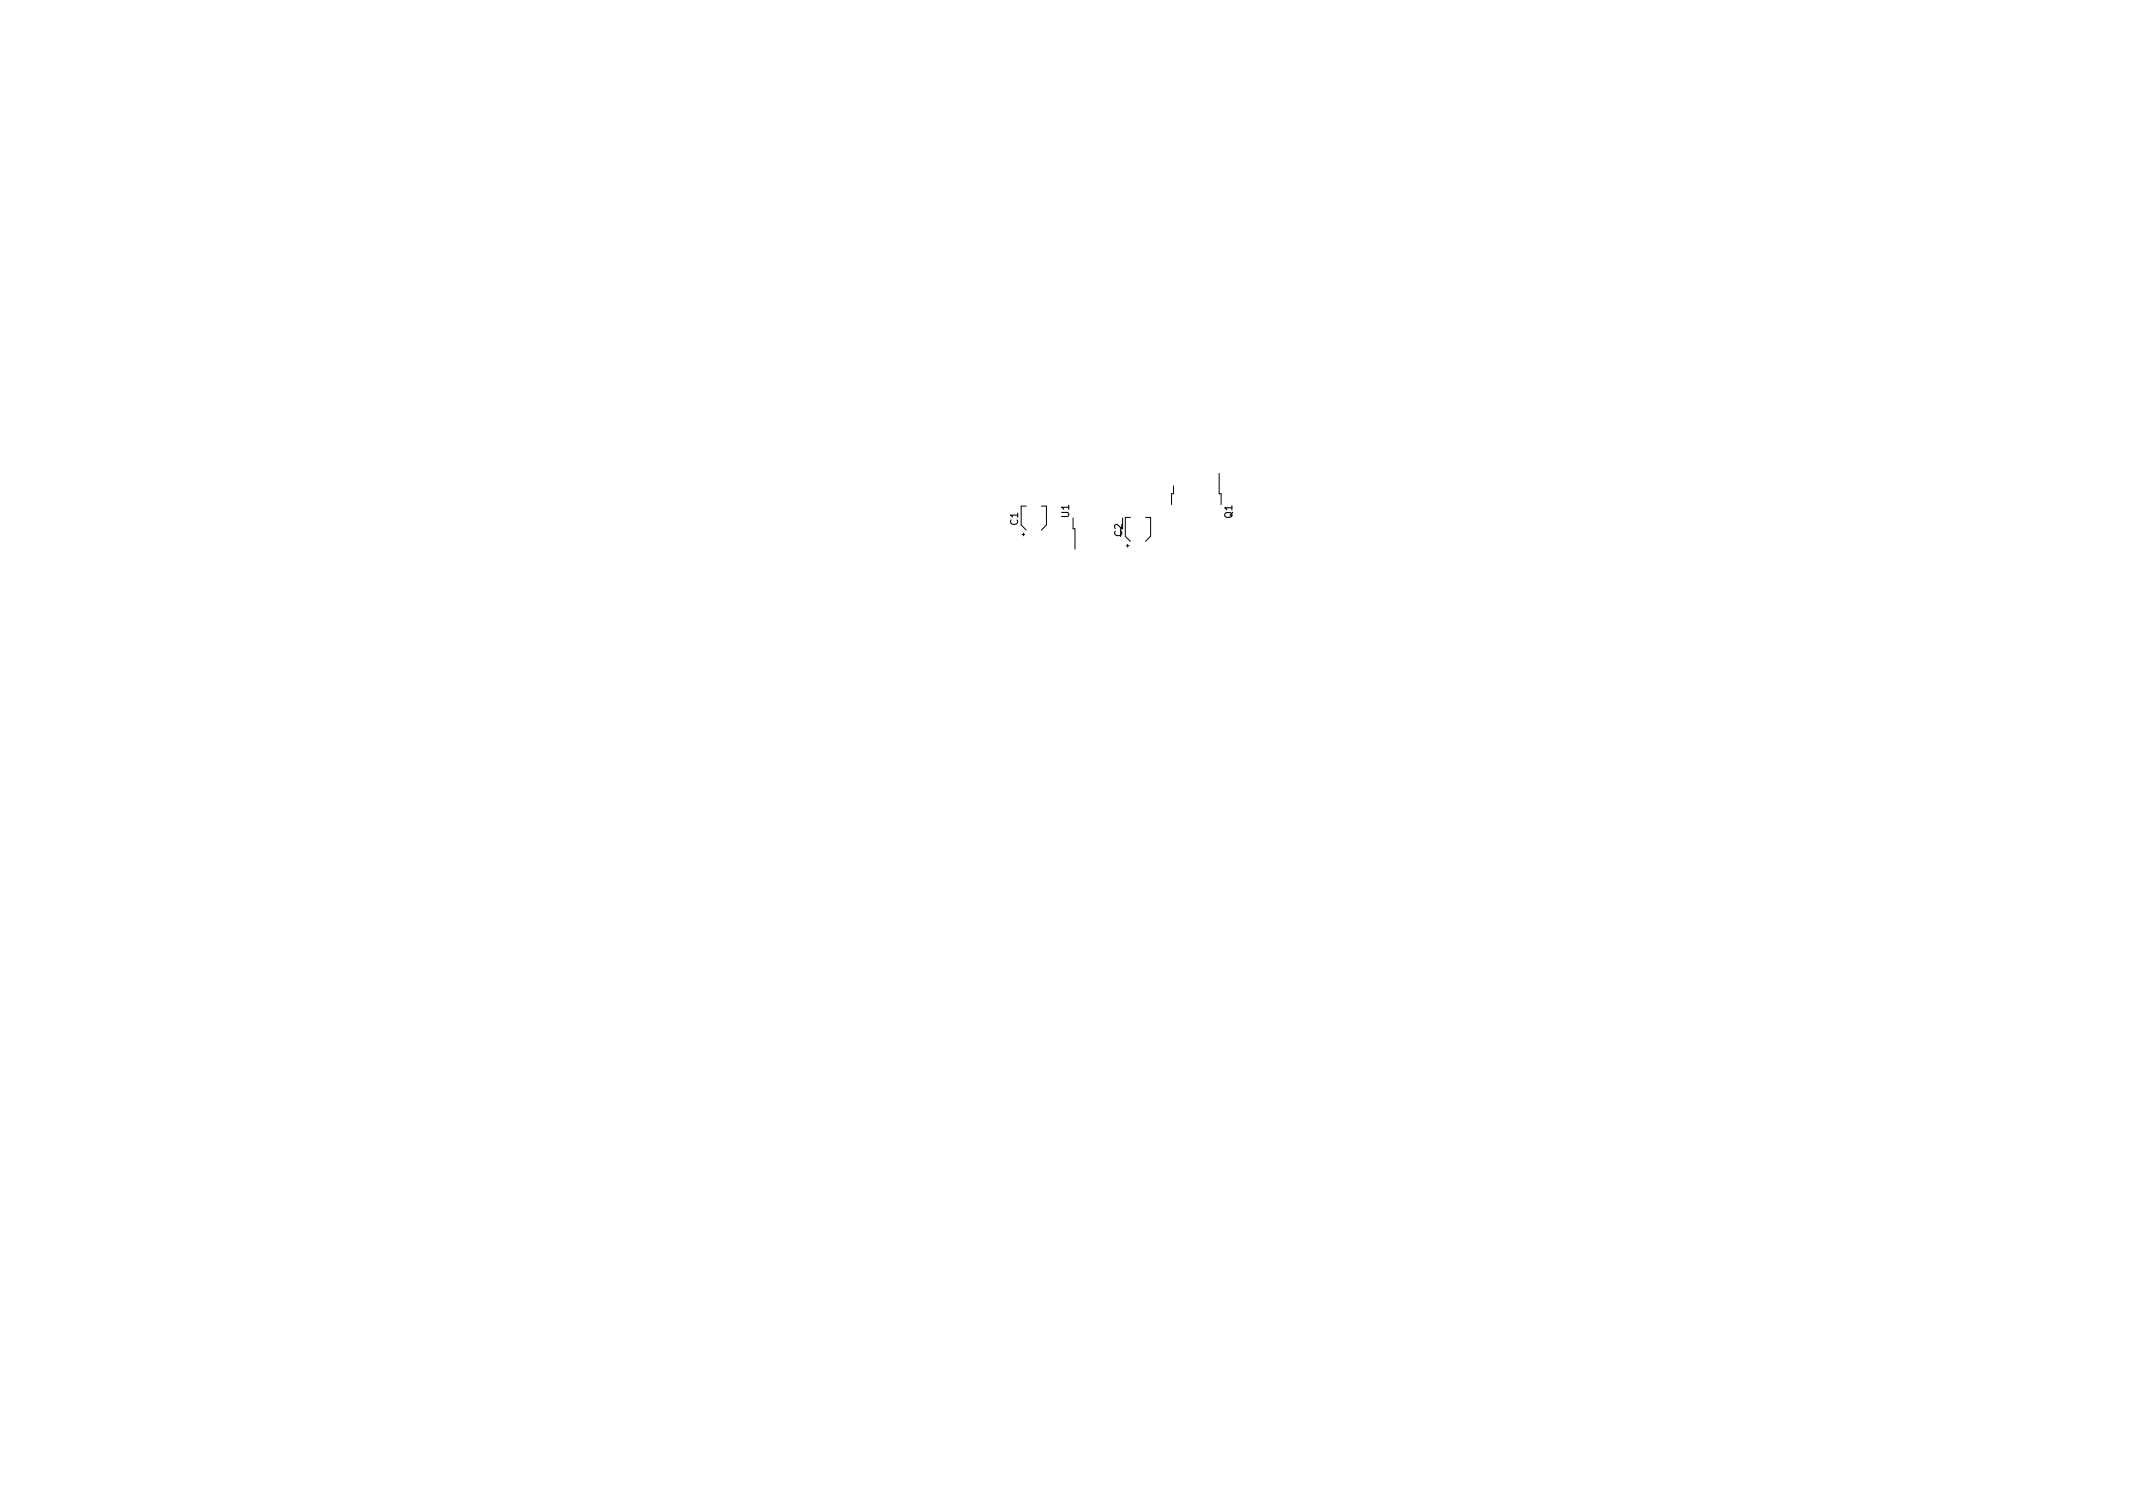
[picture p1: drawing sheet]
<svg xmlns="http://www.w3.org/2000/svg" width="297mm" height="210mm" viewBox="0 0 297 210" stroke-linecap="round" stroke-linejoin="round" font-family="sans-serif">
<defs><g id="words">
<g font-size="1.4">
<text x="141.8" y="73.1" transform="rotate(-90 141.8 73.1)">C1</text>
<text x="148.9" y="72" transform="rotate(-90 148.9 72)">U1</text>
<text x="156.3" y="74.7" transform="rotate(-90 156.3 74.7)">C2</text>
<text x="171.6" y="72.2" transform="rotate(-90 171.6 72.2)">Q1</text>
</g>
</g></defs>
<path d="M142.3 74.4h.4M142.5 74.2v.4M142.9 70.5h-.7v2.6l.7 .7M145 70.5h.7v2.6l-.7 .7M149.4 72.1v1.5h.3v2.9M156.3 72.1v1.5M156.8 76h.4M157 75.8v.4M157.4 72h-.7v2.7l.7 .7M159.5 72h.7v2.7l-.7 .7M163.4 67.7v1.1h-.3v1.5M169.8 65.9v2.9h.2v1.5" fill="none" stroke="#000" stroke-width=".14"/>
<use href="#words"/>
</svg>
